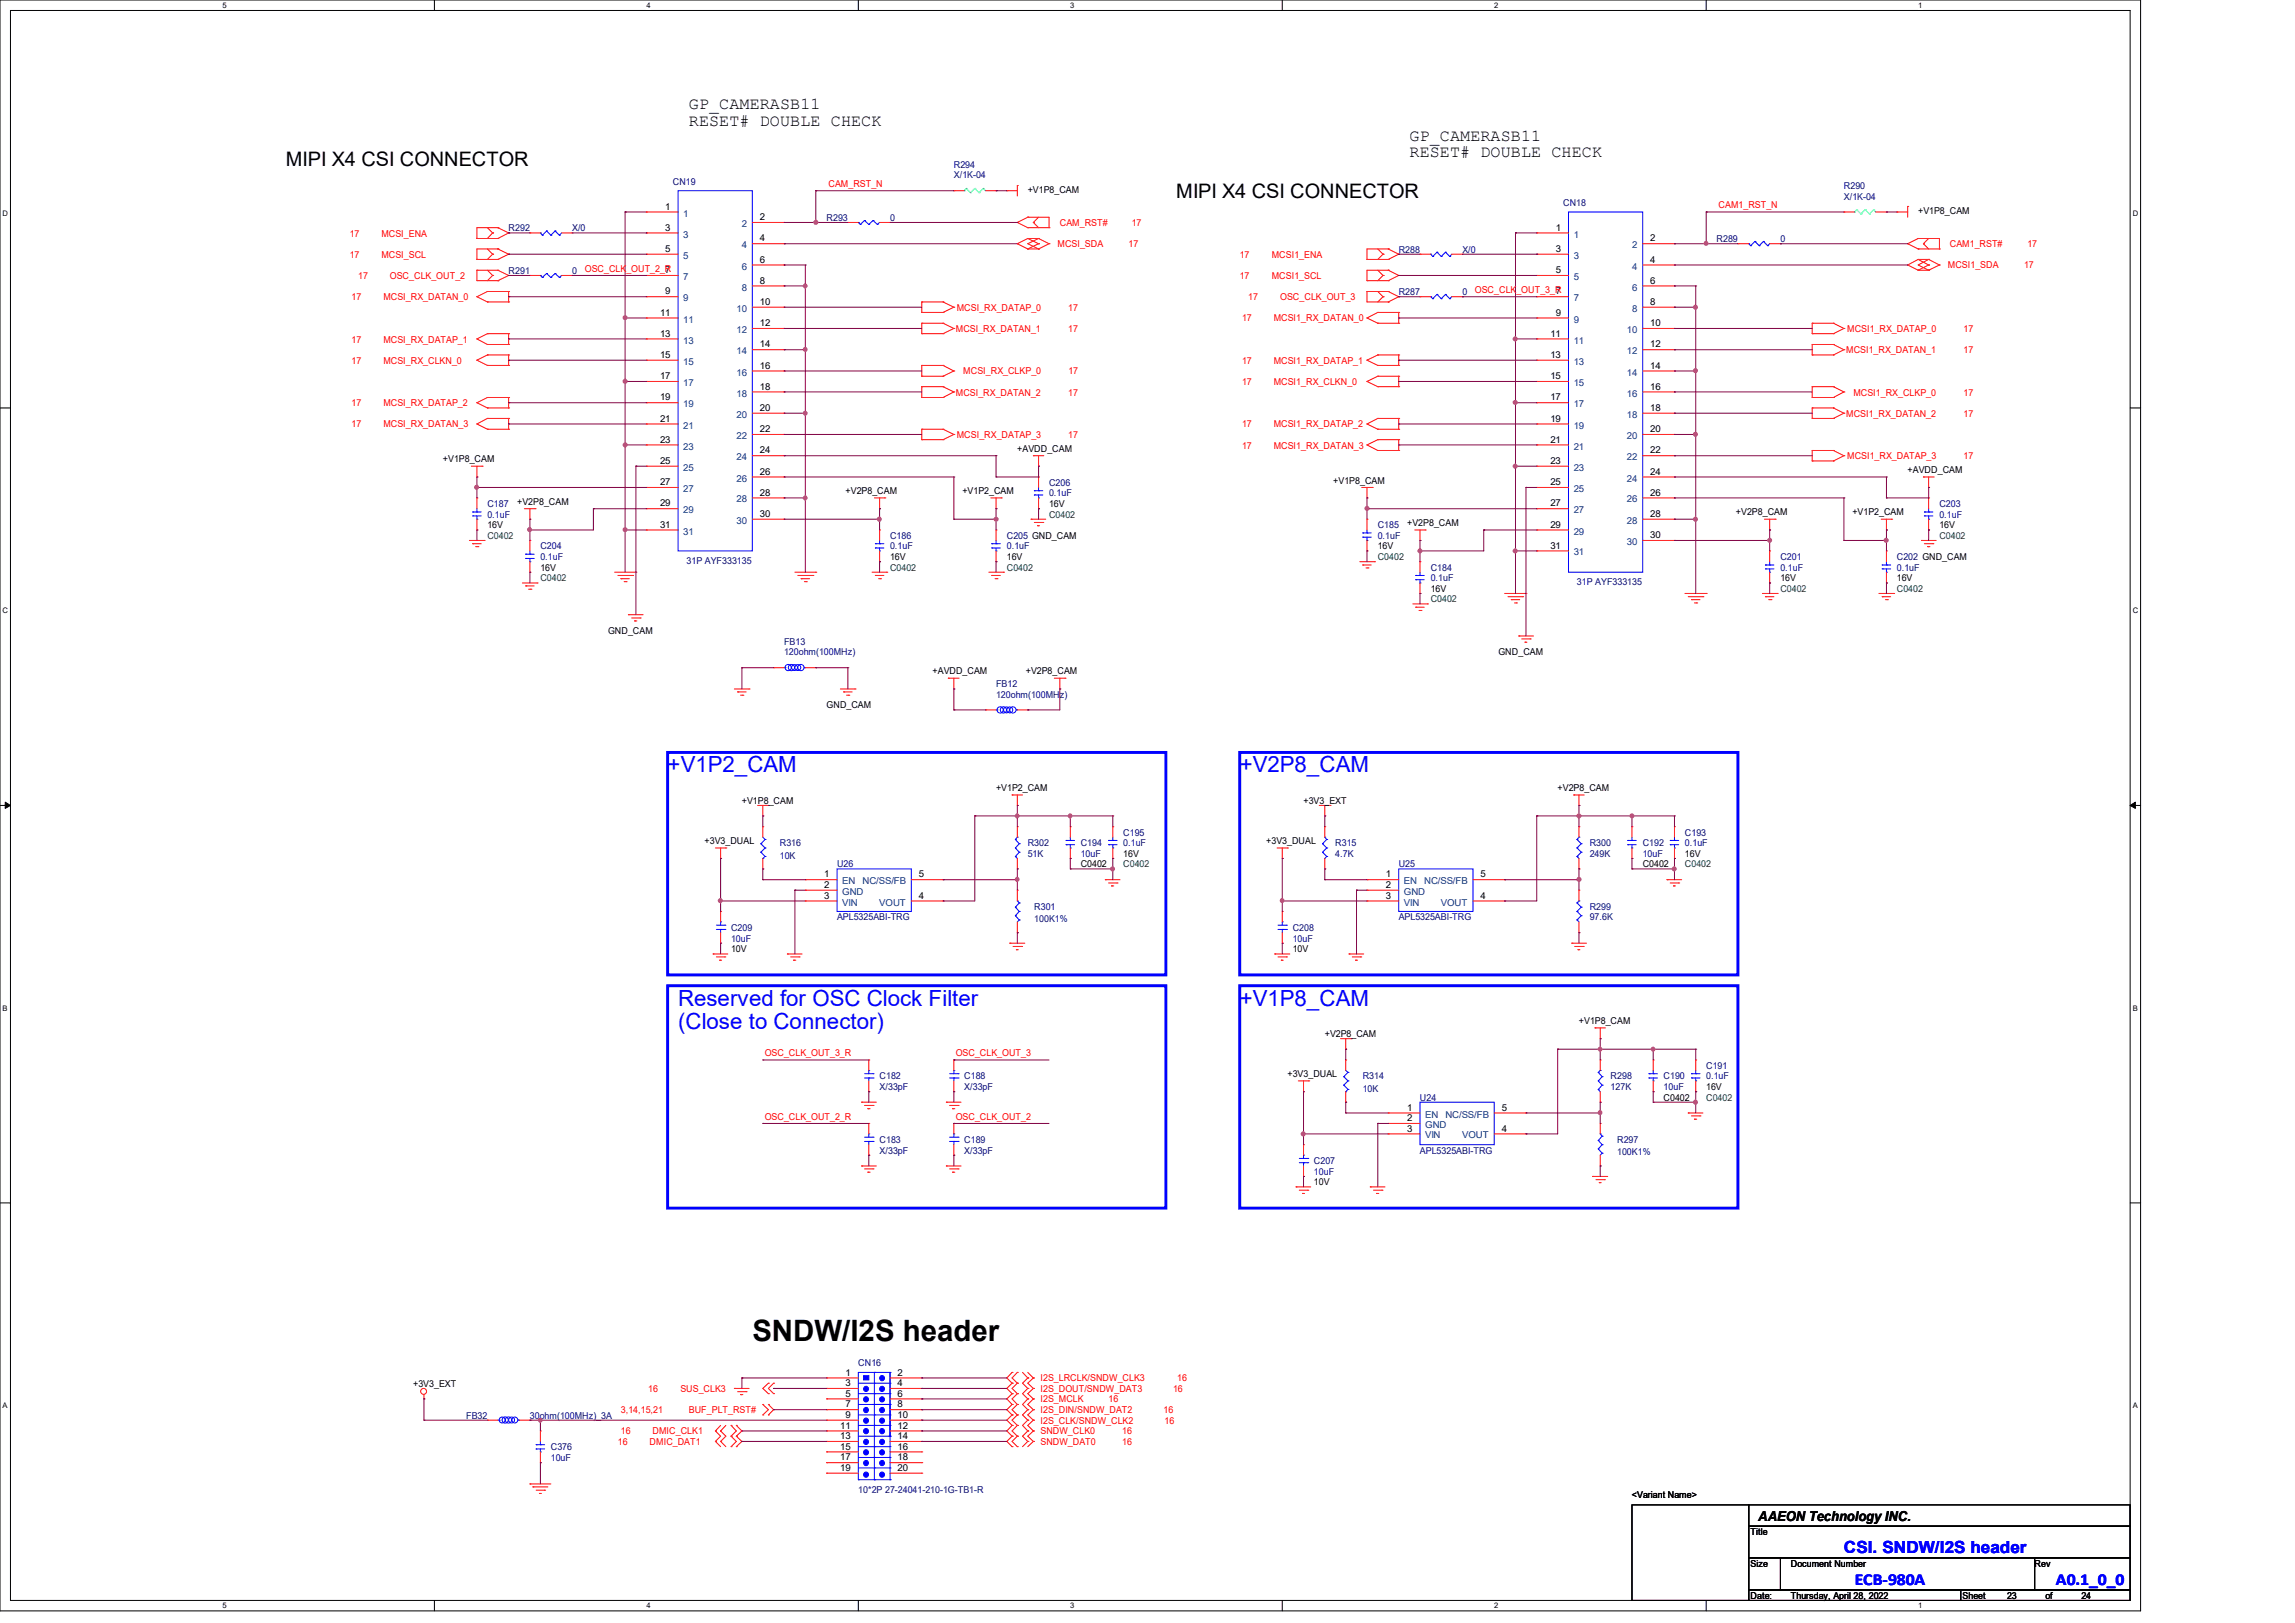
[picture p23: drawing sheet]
<svg xmlns="http://www.w3.org/2000/svg" width="297mm" height="210mm" viewBox="0 0 297 210" stroke-linecap="round" stroke-linejoin="round" font-family="sans-serif">
<defs><g id="words">
<text font-size="3.8" x="97.4" y="173.6">SNDW/I2S header</text>
<g font-size="2.9" fill="#00f">
<text x="86.4" y="99.9">+V1P2_CAM</text>
<text x="160.4" y="99.9">+V2P8_CAM</text>
<text x="87.8" y="130.1">Reserved for OSC Clock Filter</text>
<text x="160.4" y="130.1">+V1P8_CAM</text>
<text x="87.8" y="133.1">(Close to Connector)</text>
</g>
<g font-size="2.6">
<text x="37" y="21.5">MIPI X4 CSI CONNECTOR</text>
<text x="152.2" y="25.6">MIPI X4 CSI CONNECTOR</text>
</g>
<g font-size="2.2">
<text x="89.2" y="14.1">GP_CAMERASB11</text>
<text x="89.2" y="16.3">RESET# DOUBLE CHECK</text>
<text x="182.4" y="18.2">GP_CAMERASB11</text>
<text x="182.4" y="20.4">RESET# DOUBLE CHECK</text>
</g>
<g font-size="2.2" fill="#00f">
<text x="238.6" y="200.9">CSI. SNDW/I2S header</text>
<text x="240" y="205.1">ECB-980A</text>
<text x="266.1" y="205.1">A0.1_0_0</text>
</g>
<text font-size="1.8" x="227.5" y="196.8">AAEON Technology INC.</text>
<g font-size="1.2" fill="#000080">
<text x="87.1" y="23.9">CN19</text>
<text x="123.4" y="21.7">R294</text>
<text x="123.4" y="23.1">X/1K-04</text>
<text x="65.8" y="29.9">R292</text>
<text x="74" y="29.9">X/0</text>
<text x="107" y="28.6">R293</text>
<text x="115.2" y="28.6">0</text>
<text x="202.3" y="26.6">CN18</text>
<text x="238.6" y="24.4">R290</text>
<text x="238.6" y="25.8">X/1K-04</text>
<text x="65.8" y="35.4">R291</text>
<text x="74" y="35.4">0</text>
<text x="181" y="32.7">R288</text>
<text x="189.3" y="32.7">X/0</text>
<text x="222.2" y="31.3">R289</text>
<text x="230.4" y="31.3">0</text>
<text x="181" y="38.1">R287</text>
<text x="189.3" y="38.1">0</text>
<text x="63.1" y="65.6">C187</text>
<text x="135.8" y="62.9">C206</text>
<text x="135.8" y="64.2">0.1uF</text>
<text x="251" y="65.6">C203</text>
<text x="63.1" y="67">0.1uF</text>
<text x="69.9" y="71.1">C204</text>
<text x="115.2" y="69.7">C186</text>
<text x="115.2" y="71.1">0.1uF</text>
<text x="130.3" y="69.7">C205 GND_CAM</text>
<text x="130.3" y="71.1">0.1uF</text>
<text x="178.3" y="68.3">C185</text>
<text x="178.3" y="69.7">0.1uF</text>
<text x="251" y="67">0.1uF</text>
<text x="69.9" y="72.4">0.1uF</text>
<text x="88.9" y="73">31P AYF333135</text>
<text x="185.2" y="73.8">C184</text>
<text x="185.2" y="75.2">0.1uF</text>
<text x="204.1" y="75.7">31P AYF333135</text>
<text x="230.4" y="72.4">C201</text>
<text x="230.4" y="73.8">0.1uF</text>
<text x="245.5" y="72.4">C202 GND_CAM</text>
<text x="245.5" y="73.8">0.1uF</text>
<text x="101.5" y="83.4">FB13</text>
<text x="101.5" y="84.8">120ohm(100MHz)</text>
<text x="128.9" y="88.9">FB12</text>
<text x="128.9" y="90.3">120ohm(100MHz)</text>
<text x="100.9" y="109.5">R316</text>
<text x="100.9" y="111.1">10K</text>
<text x="108.3" y="112.2">U26</text>
<text x="133" y="109.5">R302</text>
<text x="133" y="110.9">51K</text>
<text x="139.9" y="109.5">C194</text>
<text x="139.9" y="110.9">10uF</text>
<text x="145.4" y="108.1">C195</text>
<text x="145.4" y="109.5">0.1uF</text>
<text x="172.8" y="109.5">R315</text>
<text x="172.8" y="110.9">4.7K</text>
<text x="181" y="112.2">U25</text>
<text x="205.7" y="109.5">R300</text>
<text x="205.7" y="110.9">249K</text>
<text x="212.6" y="109.5">C192</text>
<text x="212.6" y="110.9">10uF</text>
<text x="218.1" y="108.1">C193</text>
<text x="218.1" y="109.5">0.1uF</text>
<text x="108.3" y="119.1">APL5325ABI-TRG</text>
<text x="133.9" y="117.7">R301</text>
<text x="133.9" y="119.3">100K1%</text>
<text x="181" y="119.1">APL5325ABI-TRG</text>
<text x="205.7" y="117.7">R299</text>
<text x="205.7" y="119.1">97.6K</text>
<text x="94.6" y="120.4">C209</text>
<text x="94.6" y="121.8">10uF</text>
<text x="167.3" y="120.4">C208</text>
<text x="167.3" y="121.8">10uF</text>
<text x="113.8" y="139.7">C182</text>
<text x="113.8" y="141">X/33pF</text>
<text x="124.8" y="139.7">C188</text>
<text x="124.8" y="141">X/33pF</text>
<text x="176.4" y="139.7">R314</text>
<text x="176.4" y="141.3">10K</text>
<text x="183.8" y="142.4">U24</text>
<text x="208.4" y="139.7">R298</text>
<text x="208.4" y="141">127K</text>
<text x="215.3" y="139.7">C190</text>
<text x="215.3" y="141">10uF</text>
<text x="220.8" y="138.3">C191</text>
<text x="220.8" y="139.7">0.1uF</text>
<text x="113.8" y="147.9">C183</text>
<text x="113.8" y="149.3">X/33pF</text>
<text x="124.8" y="147.9">C189</text>
<text x="124.8" y="149.3">X/33pF</text>
<text x="183.8" y="149.3">APL5325ABI-TRG</text>
<text x="209.3" y="147.9">R297</text>
<text x="209.3" y="149.5">100K1%</text>
<text x="170" y="150.6">C207</text>
<text x="170" y="152">10uF</text>
<text x="111.1" y="176.7">CN16</text>
<text x="60.3" y="183.6">FB32</text>
<text x="68.6" y="183.6">30ohm(100MHz)_3A</text>
<text x="71.3" y="187.7">C376</text>
<text x="71.3" y="189">10uF</text>
<text x="111.1" y="193.2">10*2P 27-24041-210-1G-TB1-R</text>
</g>
<g font-size="1.2">
<text x="86.1" y="27.1">1</text>
<text x="86.1" y="29.8">3</text>
<text x="98.3" y="28.5">2</text>
<text x="133" y="25">+V1P8_CAM</text>
<text x="201.3" y="29.8">1</text>
<text x="248.2" y="27.7">+V1P8_CAM</text>
<text x="86.1" y="32.6">5</text>
<text x="86.1" y="35.3">7</text>
<text x="98.3" y="31.2">4</text>
<text x="98.3" y="34">6</text>
<text x="201.3" y="32.6">3</text>
<text x="201.3" y="35.3">5</text>
<text x="213.6" y="31.2">2</text>
<text x="213.6" y="34">4</text>
<text x="85.4" y="40.9">11</text>
<text x="86.1" y="38.1">9</text>
<text x="98.3" y="36.7">8</text>
<text x="98.3" y="39.5">10</text>
<text x="201.3" y="38.1">7</text>
<text x="201.3" y="40.9">9</text>
<text x="213.6" y="36.7">6</text>
<text x="213.6" y="39.5">8</text>
<text x="85.4" y="43.6">13</text>
<text x="85.4" y="46.3">15</text>
<text x="98.3" y="42.2">12</text>
<text x="98.3" y="45">14</text>
<text x="98.3" y="47.7">16</text>
<text x="200.7" y="43.6">11</text>
<text x="200.7" y="46.3">13</text>
<text x="213.6" y="42.2">10</text>
<text x="213.6" y="45">12</text>
<text x="213.6" y="47.7">14</text>
<text x="85.4" y="49.1">17</text>
<text x="85.4" y="51.8">19</text>
<text x="98.3" y="50.4">18</text>
<text x="98.3" y="53.2">20</text>
<text x="200.7" y="49.1">15</text>
<text x="200.7" y="51.8">17</text>
<text x="213.6" y="50.4">16</text>
<text x="213.6" y="53.2">18</text>
<text x="57.3" y="59.8">+V1P8_CAM</text>
<text x="85.4" y="54.6">21</text>
<text x="85.4" y="57.3">23</text>
<text x="98.3" y="55.9">22</text>
<text x="98.3" y="58.7">24</text>
<text x="131.7" y="58.5">+AVDD_CAM</text>
<text x="200.7" y="54.6">19</text>
<text x="200.7" y="57.3">21</text>
<text x="213.6" y="55.9">20</text>
<text x="213.6" y="58.7">22</text>
<text x="66.9" y="65.3">+V2P8_CAM</text>
<text x="85.4" y="60">25</text>
<text x="85.4" y="62.8">27</text>
<text x="85.4" y="65.5">29</text>
<text x="98.3" y="61.4">26</text>
<text x="98.3" y="64.1">28</text>
<text x="109.4" y="64">+V2P8_CAM</text>
<text x="124.5" y="64">+V1P2_CAM</text>
<text x="135.8" y="65.6">16V</text>
<text x="172.5" y="62.6">+V1P8_CAM</text>
<text x="200.7" y="60">23</text>
<text x="200.7" y="62.8">25</text>
<text x="200.7" y="65.5">27</text>
<text x="213.6" y="61.4">24</text>
<text x="213.6" y="64.1">26</text>
<text x="246.9" y="61.2">+AVDD_CAM</text>
<text x="63.1" y="68.3">16V</text>
<text x="85.4" y="68.3">31</text>
<text x="98.3" y="66.9">30</text>
<text x="178.3" y="71.1">16V</text>
<text x="182.1" y="68.1">+V2P8_CAM</text>
<text x="200.7" y="68.3">29</text>
<text x="200.7" y="71">31</text>
<text x="213.6" y="66.9">28</text>
<text x="213.6" y="69.6">30</text>
<text x="224.7" y="66.7">+V2P8_CAM</text>
<text x="239.7" y="66.7">+V1P2_CAM</text>
<text x="251" y="68.3">16V</text>
<text x="69.9" y="73.8">16V</text>
<text x="115.2" y="72.4">16V</text>
<text x="130.3" y="72.4">16V</text>
<text x="185.2" y="76.6">16V</text>
<text x="230.4" y="75.2">16V</text>
<text x="245.5" y="75.2">16V</text>
<text x="78.7" y="82">GND_CAM</text>
<text x="120.7" y="87.2">+AVDD_CAM</text>
<text x="132.8" y="87.2">+V2P8_CAM</text>
<text x="193.9" y="84.8">GND_CAM</text>
<text x="107" y="91.7">GND_CAM</text>
<text x="96" y="104">+V1P8_CAM</text>
<text x="128.9" y="102.4">+V1P2_CAM</text>
<text x="168.7" y="104">+3V3_EXT</text>
<text x="201.6" y="102.4">+V2P8_CAM</text>
<text x="91.2" y="109.2">+3V3_DUAL</text>
<text x="106.7" y="113.5">1</text>
<text x="118.9" y="113.5">5</text>
<text x="139.9" y="112.2">C0402</text>
<text x="145.4" y="110.9">16V</text>
<text x="163.9" y="109.2">+3V3_DUAL</text>
<text x="179.4" y="113.5">1</text>
<text x="191.6" y="113.5">5</text>
<text x="212.6" y="112.2">C0402</text>
<text x="218.1" y="110.9">16V</text>
<text x="106.7" y="114.9">2</text>
<text x="106.7" y="116.3">3</text>
<text x="118.9" y="116.3">4</text>
<text x="179.4" y="114.9">2</text>
<text x="179.4" y="116.3">3</text>
<text x="191.6" y="116.3">4</text>
<text x="94.6" y="123.2">10V</text>
<text x="167.3" y="123.2">10V</text>
<text x="171.4" y="134.2">+V2P8_CAM</text>
<text x="204.3" y="132.5">+V1P8_CAM</text>
<text x="166.6" y="139.4">+3V3_DUAL</text>
<text x="182.1" y="143.7">1</text>
<text x="194.3" y="143.7">5</text>
<text x="215.3" y="142.4">C0402</text>
<text x="220.8" y="141">16V</text>
<text x="182.1" y="145.1">2</text>
<text x="182.1" y="146.4">3</text>
<text x="194.3" y="146.4">4</text>
<text x="170" y="153.4">10V</text>
<text x="53.5" y="179.4">+3V3_EXT</text>
<text x="109.4" y="178">1</text>
<text x="109.4" y="179.4">3</text>
<text x="116.2" y="178">2</text>
<text x="116.2" y="179.4">4</text>
<text x="108.7" y="184.9">11</text>
<text x="109.4" y="180.7">5</text>
<text x="109.4" y="182.1">7</text>
<text x="109.4" y="183.5">9</text>
<text x="116.2" y="180.7">6</text>
<text x="116.2" y="182.1">8</text>
<text x="116.2" y="183.5">10</text>
<text x="116.2" y="184.9">12</text>
<text x="108.7" y="186.2">13</text>
<text x="108.7" y="187.6">15</text>
<text x="108.7" y="189">17</text>
<text x="108.7" y="190.3">19</text>
<text x="116.2" y="186.2">14</text>
<text x="116.2" y="187.6">16</text>
<text x="116.2" y="189">18</text>
<text x="116.2" y="190.3">20</text>
<text x="211.2" y="193.8">&lt;Variant Name&gt;</text>
<text x="226.6" y="198.6">Title</text>
<text x="226.6" y="202.7">Size</text>
<text x="231.8" y="202.7">Document Number</text>
<text x="263.3" y="202.7">Rev</text>
<text x="226.6" y="206.9">Date:</text>
<text x="231.8" y="206.9">Thursday, April 28, 2022</text>
<text x="254" y="206.9">Sheet</text>
<text x="259.8" y="206.9">23</text>
<text x="264.7" y="206.9">of</text>
<text x="269.4" y="206.9">24</text>
</g>
<g font-size="1.2" fill="#004080">
<text x="88.4" y="28">1</text>
<text x="96" y="29.4">2</text>
<text x="88.4" y="30.7">3</text>
<text x="88.4" y="33.5">5</text>
<text x="96" y="32.1">4</text>
<text x="96" y="34.9">6</text>
<text x="203.7" y="30.7">1</text>
<text x="203.7" y="33.5">3</text>
<text x="211.2" y="32.1">2</text>
<text x="211.2" y="34.9">4</text>
<text x="88.4" y="36.2">7</text>
<text x="88.4" y="39">9</text>
<text x="88.4" y="41.7">11</text>
<text x="95.3" y="40.3">10</text>
<text x="96" y="37.6">8</text>
<text x="203.7" y="36.2">5</text>
<text x="203.7" y="39">7</text>
<text x="203.7" y="41.7">9</text>
<text x="211.2" y="37.6">6</text>
<text x="211.2" y="40.3">8</text>
<text x="88.4" y="44.4">13</text>
<text x="88.4" y="47.2">15</text>
<text x="95.3" y="43.1">12</text>
<text x="95.3" y="45.8">14</text>
<text x="203.7" y="44.4">11</text>
<text x="203.7" y="47.2">13</text>
<text x="210.6" y="43.1">10</text>
<text x="210.6" y="45.8">12</text>
<text x="88.4" y="50">17</text>
<text x="88.4" y="52.7">19</text>
<text x="95.3" y="48.6">16</text>
<text x="95.3" y="51.3">18</text>
<text x="203.7" y="50">15</text>
<text x="203.7" y="52.7">17</text>
<text x="210.6" y="48.6">14</text>
<text x="210.6" y="51.3">16</text>
<text x="88.4" y="55.5">21</text>
<text x="88.4" y="58.2">23</text>
<text x="95.3" y="54.1">20</text>
<text x="95.3" y="56.8">22</text>
<text x="95.3" y="59.6">24</text>
<text x="203.7" y="55.5">19</text>
<text x="203.7" y="58.2">21</text>
<text x="210.6" y="54.1">18</text>
<text x="210.6" y="56.8">20</text>
<text x="210.6" y="59.6">22</text>
<text x="88.4" y="60.9">25</text>
<text x="88.4" y="63.7">27</text>
<text x="95.3" y="62.3">26</text>
<text x="95.3" y="65">28</text>
<text x="203.7" y="60.9">23</text>
<text x="203.7" y="63.7">25</text>
<text x="210.6" y="62.3">24</text>
<text x="210.6" y="65">26</text>
<text x="88.4" y="66.4">29</text>
<text x="88.4" y="69.2">31</text>
<text x="95.3" y="67.8">30</text>
<text x="203.7" y="66.4">27</text>
<text x="203.7" y="69.2">29</text>
<text x="203.7" y="71.9">31</text>
<text x="210.6" y="67.8">28</text>
<text x="210.6" y="70.5">30</text>
<text x="109" y="114.4">EN</text>
<text x="109" y="115.8">GND</text>
<text x="109" y="117.2">VIN</text>
<text x="111.6" y="114.4">NC/SS/FB</text>
<text x="113.8" y="117.2">VOUT</text>
<text x="181.7" y="114.4">EN</text>
<text x="181.7" y="115.8">GND</text>
<text x="181.7" y="117.2">VIN</text>
<text x="184.3" y="114.4">NC/SS/FB</text>
<text x="186.5" y="117.2">VOUT</text>
<text x="184.4" y="144.6">EN</text>
<text x="184.4" y="146">GND</text>
<text x="184.4" y="147.3">VIN</text>
<text x="187.1" y="144.6">NC/SS/FB</text>
<text x="189.2" y="147.3">VOUT</text>
</g>
<g font-size="1.2" fill="#f00">
<text x="107.2" y="24.2">CAM_RST_N</text>
<text x="137.2" y="29.3">CAM_RST#</text>
<text x="146.5" y="29.3">17</text>
<text x="222.4" y="27">CAM1_RST_N</text>
<text x="45.3" y="33.4">17</text>
<text x="45.3" y="30.6">17</text>
<text x="49.4" y="33.4">MCSI_SCL</text>
<text x="49.4" y="30.6">MCSI_ENA</text>
<text x="75.7" y="35.2">OSC_CLK_OUT_2_R</text>
<text x="136.9" y="32">MCSI_SDA</text>
<text x="146" y="32">17</text>
<text x="160.4" y="33.4">17</text>
<text x="164.6" y="33.4">MCSI1_ENA</text>
<text x="252.1" y="34.7">MCSI1_SDA</text>
<text x="252.3" y="32">CAM1_RST#</text>
<text x="262" y="34.7">17</text>
<text x="262.4" y="32">17</text>
<text x="45.5" y="38.9">17</text>
<text x="46.4" y="36.1">17</text>
<text x="49.6" y="38.9">MCSI_RX_DATAN_0</text>
<text x="50.5" y="36.1">OSC_CLK_OUT_2</text>
<text x="123.8" y="40.2">MCSI_RX_DATAP_0</text>
<text x="138.3" y="40.2">17</text>
<text x="160.4" y="36.1">17</text>
<text x="160.7" y="41.6">17</text>
<text x="161.5" y="38.9">17</text>
<text x="164.6" y="36.1">MCSI1_SCL</text>
<text x="164.8" y="41.6">MCSI1_RX_DATAN_0</text>
<text x="165.7" y="38.9">OSC_CLK_OUT_3</text>
<text x="190.9" y="37.9">OSC_CLK_OUT_3_R</text>
<text x="45.5" y="47.1">17</text>
<text x="45.5" y="44.3">17</text>
<text x="49.6" y="47.1">MCSI_RX_CLKN_0</text>
<text x="49.6" y="44.3">MCSI_RX_DATAP_1</text>
<text x="123.7" y="43">MCSI_RX_DATAN_1</text>
<text x="138.3" y="43">17</text>
<text x="160.7" y="47.1">17</text>
<text x="164.8" y="47.1">MCSI1_RX_DATAP_1</text>
<text x="238.9" y="45.7">MCSI1_RX_DATAN_1</text>
<text x="239.1" y="43">MCSI1_RX_DATAP_0</text>
<text x="254.1" y="45.7">17</text>
<text x="254.1" y="43">17</text>
<text x="45.5" y="52.6">17</text>
<text x="49.6" y="52.6">MCSI_RX_DATAP_2</text>
<text x="123.7" y="51.2">MCSI_RX_DATAN_2</text>
<text x="124.7" y="48.4">MCSI_RX_CLKP_0</text>
<text x="138.3" y="51.2">17</text>
<text x="138.3" y="48.4">17</text>
<text x="160.7" y="49.8">17</text>
<text x="164.8" y="49.8">MCSI1_RX_CLKN_0</text>
<text x="238.9" y="53.9">MCSI1_RX_DATAN_2</text>
<text x="239.9" y="51.2">MCSI1_RX_CLKP_0</text>
<text x="254.1" y="51.2">17</text>
<text x="254.1" y="53.9">17</text>
<text x="45.5" y="55.3">17</text>
<text x="49.6" y="55.3">MCSI_RX_DATAN_3</text>
<text x="123.8" y="56.7">MCSI_RX_DATAP_3</text>
<text x="138.3" y="56.7">17</text>
<text x="160.7" y="58">17</text>
<text x="160.7" y="55.3">17</text>
<text x="164.8" y="58">MCSI1_RX_DATAN_3</text>
<text x="164.8" y="55.3">MCSI1_RX_DATAP_2</text>
<text x="239.1" y="59.4">MCSI1_RX_DATAP_3</text>
<text x="254.1" y="59.4">17</text>
<text x="99" y="136.7">OSC_CLK_OUT_3_R</text>
<text x="123.7" y="136.7">OSC_CLK_OUT_3</text>
<text x="99" y="144.9">OSC_CLK_OUT_2_R</text>
<text x="123.7" y="144.9">OSC_CLK_OUT_2</text>
<text x="134.7" y="178.7">I2S_LRCLK/SNDW_CLK3</text>
<text x="152.4" y="178.7">16</text>
<text x="80.3" y="182.9">3,14,15,21</text>
<text x="80.3" y="185.6">16</text>
<text x="83.9" y="180.1">16</text>
<text x="84.5" y="185.6">DMIC_CLK1</text>
<text x="88.1" y="180.1">SUS_CLK3</text>
<text x="89.2" y="182.9">BUF_PLT_RST#</text>
<text x="134.7" y="180.1">I2S_DOUT/SNDW_DAT3</text>
<text x="134.7" y="182.9">I2S_DIN/SNDW_DAT2</text>
<text x="134.7" y="184.2">I2S_CLK/SNDW_CLK2</text>
<text x="134.7" y="181.5">I2S_MCLK</text>
<text x="134.7" y="185.6">SNDW_CLK0</text>
<text x="143.5" y="181.5">16</text>
<text x="145.2" y="185.6">16</text>
<text x="150.6" y="182.9">16</text>
<text x="150.7" y="184.2">16</text>
<text x="151.8" y="180.1">16</text>
<text x="80" y="187">16</text>
<text x="84.1" y="187">DMIC_DAT1</text>
<text x="134.7" y="187">SNDW_DAT0</text>
<text x="145.2" y="187">16</text>
</g>
<g font-size="1.2" fill="#008000">
<text x="63.1" y="69.7">C0402</text>
<text x="135.8" y="67">C0402</text>
<text x="251" y="69.7">C0402</text>
<text x="69.9" y="75.2">C0402</text>
<text x="115.2" y="73.8">C0402</text>
<text x="130.3" y="73.8">C0402</text>
<text x="178.3" y="72.4">C0402</text>
<text x="185.2" y="77.9">C0402</text>
<text x="230.4" y="76.6">C0402</text>
<text x="245.5" y="76.6">C0402</text>
<text x="145.4" y="112.2">C0402</text>
<text x="218.1" y="112.2">C0402</text>
<text x="220.8" y="142.4">C0402</text>
</g>
<g font-size="1">
<text x="28.8" y="1">5</text>
<text x="83.7" y="1">4</text>
<text x="138.5" y="1">3</text>
<text x="193.4" y="1">2</text>
<text x="248.2" y="1">1</text>
<text x=".3" y="27.9">D</text>
<text x="276" y="27.9">D</text>
<text x=".3" y="79.4">C</text>
<text x="276" y="79.4">C</text>
<text x=".3" y="130.8">B</text>
<text x="276" y="130.8">B</text>
<text x=".3" y="182.2">A</text>
<text x="276" y="182.2">A</text>
<text x="28.8" y="208.1">5</text>
<text x="83.7" y="208.1">4</text>
<text x="138.5" y="208.1">3</text>
<text x="193.4" y="208.1">2</text>
<text x="248.2" y="208.1">1</text>
</g>
</g></defs>
<path d="M0 0h277v208.4h-277zM1.4 1.4h274.3v205.7h-274.3z" fill="none" stroke="#000" stroke-width=".13"/>
<g fill="#fff">
<path d="M28.8 .1h.5v1.1h-.5z"/>
<path d="M28.8 207.2h.5v1.1h-.5z"/>
</g>
<path d="M56.2 0v1.4M56.2 207.1v1.3" fill="none" stroke="#000" stroke-width=".13"/>
<g fill="#fff">
<path d="M83.7 .1h.5v1.1h-.5z"/>
<path d="M83.7 207.2h.5v1.1h-.5z"/>
</g>
<path d="M111.1 0v1.4M111.1 207.1v1.3" fill="none" stroke="#000" stroke-width=".13"/>
<g fill="#fff">
<path d="M138.5 .1h.6v1.1h-.6z"/>
<path d="M138.5 207.2h.6v1.1h-.6z"/>
</g>
<path d="M165.9 0v1.4M165.9 207.1v1.3" fill="none" stroke="#000" stroke-width=".13"/>
<g fill="#fff">
<path d="M193.4 .1h.5v1.1h-.5z"/>
<path d="M193.4 207.2h.5v1.1h-.5z"/>
</g>
<path d="M220.8 0v1.4M220.8 207.1v1.3" fill="none" stroke="#000" stroke-width=".13"/>
<g fill="#fff">
<path d="M248.2 .1h.6v1.1h-.6z"/>
<path d="M248.2 207.2h.6v1.1h-.6z"/>
<path d="M.3 27.1h.8v1.1h-.8z"/>
<path d="M276 27.1h.7v1.1h-.7z"/>
<path d="M.3 78.5h.8v1.1h-.8z"/>
<path d="M276 78.5h.7v1.1h-.7z"/>
</g>
<path d="M0 52.8h1.4M275.7 52.8h1.3" fill="none" stroke="#000" stroke-width=".13"/>
<g fill="#fff">
<path d="M.3 129.9h.7v1.1h-.7z"/>
<path d="M276 129.9h.6v1.1h-.6z"/>
</g>
<path d="M0 104.2h1.4M275.7 104.2h1.3" fill="none" stroke="#000" stroke-width=".13"/>
<path d="M.7 103.8l.7 .4-.7 .4zM275.7 104.2l.7-.4v.8z" fill="#000" stroke="#000" stroke-width=".13"/>
<g fill="#fff">
<path d="M.3 181.4h.7v1.1h-.7z"/>
<path d="M276 181.4h.6v1.1h-.6z"/>
</g>
<path d="M0 155.7h1.4M275.7 155.7h1.3M211.2 194.7h15.1v12.4h-15.1zM226.3 194.7h49.4v2.8h-49.4zM226.3 197.5h49.4v4.1h-49.4zM226.3 201.6h4.1v4.1h-4.1zM226.3 205.7h27.4v1.4h-27.4zM230.4 201.6h32.9v4.1h-32.9zM253.7 205.7h22v1.4h-22zM263.3 201.6h12.4v4.1h-12.4z" fill="none" stroke="#000" stroke-width=".13"/>
<path d="M86.4 97.4h64.5v28.8h-64.5zM160.4 97.4h64.5v28.8h-64.5zM86.4 127.6h64.5v28.7h-64.5zM160.4 127.6h64.5v28.7h-64.5z" fill="none" stroke="#00f" stroke-width=".38"/>
<g fill="none" stroke="#f00" stroke-width=".13">
<path d="M61.7 38.4h.1M61.7 35h.1M61.7 33.6h.1M61.7 30.9h.1M61.7 38.4l1.4 .7M61.7 35v1.3h2.7M61.7 35h2.7M61.7 30.9h2.7M61.7 33.6h2.7M63.1 37.7h.1M63.1 39.1h.1M63.1 37.7l-1.4 .7"/>
<path d="M63.1 37.7h2.7M63.1 39.1h2.7M63.1 35l.7 .6M63.1 32.2l.7 .7M63.1 29.5l.7 .6M63.8 35.6h.1M63.8 32.9h.1M63.8 30.1h.1M63.8 35.6l-.7 .7M63.8 32.9l-.7 .7M63.8 30.1l-.7 .8M64.4 36.3h.1"/>
<path d="M64.4 35h.1M64.4 32.2h.1M64.4 33.6h.1M64.4 29.5h.1M64.4 30.9h.1M64.4 29.5h-2.7v1.4M64.4 32.2h-2.7v1.4M64.4 35l1.4 .6M64.4 32.2l1.4 .7M64.4 29.5l1.4 .6M65.8 37.7h.1M65.8 39.1h.1"/>
<path d="M65.8 35.6h.1M65.8 32.9h.1M65.8 30.1h.1M65.8 37.7v1.4M65.8 35.6l-1.4 .7M65.8 32.9l-1.4 .7M65.8 30.1l-1.4 .8M68.6 30.1h.1M68.6 35.6h.1M68.6 30.1h1.3M68.6 35.6h1.3M72.7 30.1h1.3"/>
<path d="M72.7 35.6h1.3M74 30.1h.1M74 35.6h.1M83.7 27.4h.1M83.7 30.1h.1M83.7 32.9h.1M83.7 35.6h.1M83.7 38.4h.1M83.7 27.4h4.1M83.7 30.1h4.1M83.7 32.9h4.1M83.7 35.6h4.1"/>
<path d="M83.7 38.4h4.1M97.4 28.8h4.1M97.4 31.5h4.1M97.4 34.3h4.1M97.4 37h4.1M97.4 39.8h4.1M101.5 28.8h.1M101.5 31.5h.1M101.5 34.3h.1M101.5 37h.1M101.5 39.8h.1M109.7 28.8h.1"/>
<path d="M109.7 28.8h1.4M113.8 28.8h1.4M115.2 28.8h.1M119.3 39.1h.1M119.3 39.1v1.3M119.3 39.1h2.7M122 39.1h.1M122 39.1l1.4 .7M123.4 39.8h.1M123.4 24.7h.1M123.4 39.8l-1.4 .6M123.4 24.7h1.4"/>
<path d="M127.6 24.7h1.3M128.9 24.7h.1M130.3 24.7h.1M130.3 24.7h1.4M131.7 24h.1M131.7 28.8h.1M131.7 31.5h.1M131.7 24v1.4M131.7 28.8l1.3 .7M131.7 31.5l1.3 .7M133 28.1h.1M133 29.5h.1"/>
<path d="M133 32.2h.1M133 30.9h.1M133 28.1h2.8v1.4M133 29.5h2.8M133 28.1l-1.3 .7M133 32.2h1.4M133 30.9h1.4M133 30.9l-1.3 .6M133 30.9l1.4 .6M133.7 28.8h.1M133.7 28.8l.7 .7M134.4 30.9h.1"/>
<path d="M134.4 32.2h.1M134.4 31.5h.1M134.4 28.1l-.7 .7M134.4 30.9l1.4 .6M134.4 30.9l-1.4 .6 1.4 .7M134.4 31.5l-1.4 .7M135.8 29.5h.1M135.8 31.5h.1M135.8 31.5l-1.4 .7M176.9 37.7h.1M176.9 36.3h.1M176.9 33.6h.1"/>
<path d="M176.9 37.7h2.8M176.9 37.7v1.4h2.8M176.9 36.3h2.8M176.9 33.6h2.8M178.3 37.7l.7 .7M178.3 35l.7 .6M178.3 32.2l.7 .7M179 38.4h.1M179 35.6h.1M179 32.9h.1M179 38.4l-.7 .7M179 35.6l-.7 .7"/>
<path d="M179 32.9l-.7 .7M179.7 39.1h.1M179.7 37.7h.1M179.7 35h.1M179.7 36.3h.1M179.7 32.2h.1M179.7 33.6h.1M179.7 32.2h-2.8v1.4M179.7 35h-2.8v1.3M179.7 37.7l1.3 .7M179.7 35l1.3 .6M179.7 32.2l1.3 .7"/>
<path d="M181 38.4h.1M181 35.6h.1M181 32.9h.1M181 38.4l-1.3 .7M181 35.6l-1.3 .7M181 32.9l-1.3 .7M183.8 32.9h.1M183.8 38.4h.1M183.8 32.9h1.4M183.8 38.4h1.4M187.9 32.9h1.4M187.9 38.4h1.4"/>
<path d="M189.3 32.9h.1M189.3 38.4h.1M198.9 30.1h.1M198.9 32.9h.1M198.9 35.6h.1M198.9 38.4h.1M198.9 30.1h4.1M198.9 32.9h4.1M198.9 35.6h4.1M198.9 38.4h4.1M212.6 31.5h4.1M212.6 34.3h4.1"/>
<path d="M212.6 37h4.1M212.6 39.8h4.1M216.7 31.5h.1M216.7 34.3h.1M216.7 37h.1M216.7 39.8h.1M224.9 31.5h.1M224.9 31.5h1.4M229 31.5h1.4M230.4 31.5h.1M238.6 27.4h.1M238.6 27.4h1.4"/>
<path d="M242.7 27.4h1.4M244.1 27.4h.1M245.5 27.4h.1M245.5 27.4h1.4M246.9 26.7h.1M246.9 31.5h.1M246.9 34.3h.1M246.9 26.7v1.4M246.9 31.5l1.3 .7M246.9 34.3l1.3 .7M248.2 30.9h.1M248.2 32.2h.1"/>
<path d="M248.2 35h.1M248.2 33.6h.1M248.2 35h1.4M248.2 32.2h2.8M248.2 30.9h2.8v1.3M248.2 33.6h1.4M248.2 30.9l-1.3 .6M248.2 33.6l-1.3 .7M248.2 33.6l1.4 .7M248.9 31.5h.1M248.9 31.5l.7 .7M249.6 33.6h.1"/>
<path d="M249.6 35h.1M249.6 34.3h.1M249.6 30.9l-.7 .6M249.6 33.6l1.4 .7M249.6 33.6l-1.4 .7 1.4 .7M249.6 34.3l-1.4 .7M251 32.2h.1M251 34.3h.1M251 34.3l-1.4 .7M61.7 46.6h.1M61.7 54.9h.1M61.7 43.9h.1"/>
<path d="M61.7 52.1h.1M61.7 46.6l1.4 .7M61.7 54.9l1.4 .6M61.7 43.9l1.4 .7M61.7 52.1l1.4 .7M63.1 45.9h.1M63.1 47.3h.1M63.1 54.1h.1M63.1 55.5h.1M63.1 43.2h.1M63.1 44.6h.1M63.1 51.4h.1"/>
<path d="M63.1 52.8h.1M63.1 51.4h2.7M63.1 47.3h2.7M63.1 45.9l-1.4 .7M63.1 45.9h2.7M63.1 43.2h2.7M63.1 55.5h2.7M63.1 54.1l-1.4 .8M63.1 54.1h2.7M63.1 43.2l-1.4 .7M63.1 44.6h2.7M63.1 51.4l-1.4 .7"/>
<path d="M63.1 52.8h2.7M65.8 45.9h.1M65.8 47.3h.1M65.8 54.1h.1M65.8 55.5h.1M65.8 43.2h.1M65.8 44.6h.1M65.8 51.4h.1M65.8 52.8h.1M65.8 43.2v1.4M65.8 45.9v1.4M65.8 51.4v1.4"/>
<path d="M65.8 54.1v1.4M83.7 41.1h.1M83.7 43.9h.1M83.7 46.6h.1M83.7 49.4h.1M83.7 52.1h.1M83.7 54.9h.1M83.7 57.6h.1M83.7 41.1h4.1M83.7 43.9h4.1M83.7 46.6h4.1M83.7 49.4h4.1"/>
<path d="M83.7 52.1h4.1M83.7 54.9h4.1M83.7 57.6h4.1M97.4 59h4.1M97.4 42.5h4.1M97.4 45.3h4.1M97.4 48h4.1M97.4 50.7h4.1M97.4 53.5h4.1M97.4 56.2h4.1M101.5 42.5h.1M101.5 45.3h.1"/>
<path d="M101.5 48h.1M101.5 50.7h.1M101.5 53.5h.1M101.5 56.2h.1M101.5 59h.1M119.3 50h.1M119.3 51.4h.1M119.3 47.3h.1M119.3 48.7h.1M119.3 41.8h.1M119.3 43.2h.1M119.3 55.5h.1"/>
<path d="M119.3 56.9h.1M119.3 40.4h.1M119.3 50h2.7M119.3 41.8v1.4M119.3 47.3v1.4M119.3 50v1.4M119.3 55.5v1.4M119.3 51.4h2.7M119.3 47.3h2.7M119.3 48.7h2.7M119.3 41.8h2.7M119.3 43.2h2.7"/>
<path d="M119.3 55.5h2.7M119.3 56.9h2.7M119.3 40.4h2.7M122 50h.1M122 51.4h.1M122 47.3h.1M122 48.7h.1M122 41.8h.1M122 43.2h.1M122 55.5h.1M122 56.9h.1M122 40.4h.1"/>
<path d="M122 50l1.4 .7M122 47.3l1.4 .7M122 41.8l1.4 .7M122 55.5l1.4 .7M123.4 50.7h.1M123.4 48h.1M123.4 42.5h.1M123.4 56.2h.1M123.4 50.7l-1.4 .7M123.4 48l-1.4 .7M123.4 42.5l-1.4 .7M123.4 56.2l-1.4 .7"/>
<path d="M133.7 59h.1M133.7 59h1.4M134.4 59v1.3M176.9 41.1h.1M176.9 49.4h.1M176.9 57.6h.1M176.9 46.6h.1M176.9 54.9h.1M176.9 41.1l1.4 .7M176.9 49.4l1.4 .6M176.9 57.6l1.4 .7M176.9 46.6l1.4 .7"/>
<path d="M176.9 54.9l1.4 .6M178.3 40.4h.1M178.3 41.8h.1M178.3 48.7h.1M178.3 50h.1M178.3 56.9h.1M178.3 58.3h.1M178.3 45.9h.1M178.3 47.3h.1M178.3 54.1h.1M178.3 55.5h.1M178.3 50h2.7"/>
<path d="M178.3 47.3h2.7M178.3 48.7h2.7M178.3 45.9h2.7M178.3 41.8h2.7M178.3 55.5h2.7M178.3 56.9h2.7M178.3 54.1h2.7M178.3 40.4l-1.4 .7M178.3 40.4h2.7M178.3 48.7l-1.4 .7M178.3 58.3h2.7M178.3 56.9l-1.4 .7"/>
<path d="M178.3 45.9l-1.4 .7M178.3 54.1l-1.4 .8M181 40.4h.1M181 41.8h.1M181 48.7h.1M181 50h.1M181 56.9h.1M181 58.3h.1M181 45.9h.1M181 47.3h.1M181 54.1h.1M181 55.5h.1"/>
<path d="M181 40.4v1.4M181 45.9v1.4M181 48.7v1.3M181 54.1v1.4M181 56.9v1.4M198.9 41.1h.1M198.9 43.9h.1M198.9 46.6h.1M198.9 49.4h.1M198.9 52.1h.1M198.9 54.9h.1M198.9 57.6h.1"/>
<path d="M198.9 41.1h4.1M198.9 43.9h4.1M198.9 46.6h4.1M198.9 49.4h4.1M198.9 52.1h4.1M198.9 54.9h4.1M198.9 57.6h4.1M212.6 59h4.1M212.6 42.5h4.1M212.6 45.3h4.1M212.6 48h4.1M212.6 50.7h4.1"/>
<path d="M212.6 53.5h4.1M212.6 56.2h4.1M216.7 42.5h.1M216.7 45.3h.1M216.7 48h.1M216.7 50.7h.1M216.7 53.5h.1M216.7 56.2h.1M216.7 59h.1M234.5 41.8h.1M234.5 43.2h.1M234.5 52.8h.1"/>
<path d="M234.5 54.1h.1M234.5 50h.1M234.5 51.4h.1M234.5 44.6h.1M234.5 45.9h.1M234.5 58.3h.1M234.5 59.6h.1M234.5 50h2.8M234.5 51.4h2.8M234.5 45.9h2.8M234.5 41.8h2.8M234.5 43.2h2.8"/>
<path d="M234.5 54.1h2.8M234.5 44.6h2.8M234.5 52.8h2.8M234.5 41.8v1.4M234.5 44.6v1.3M234.5 50v1.4M234.5 52.8v1.3M234.5 58.3v1.3M234.5 58.3h2.8M234.5 59.6h2.8M237.3 41.8h.1M237.3 43.2h.1"/>
<path d="M237.3 52.8h.1M237.3 54.1h.1M237.3 50h.1M237.3 51.4h.1M237.3 44.6h.1M237.3 45.9h.1M237.3 58.3h.1M237.3 59.6h.1M237.3 41.8l1.3 .7M237.3 52.8l1.3 .7M237.3 50l1.3 .7M237.3 44.6l1.3 .7"/>
<path d="M237.3 58.3l1.3 .7M238.6 42.5h.1M238.6 53.5h.1M238.6 50.7h.1M238.6 45.3h.1M238.6 59h.1M238.6 42.5l-1.3 .7M238.6 53.5l-1.3 .6M238.6 50.7l-1.3 .7M238.6 45.3l-1.3 .6M238.6 59l-1.3 .6M60.7 69.9h2"/>
<path d="M61 60.3h1.4M61.2 70.4h.1M61.2 70.4h1.1M61.6 70.7h.2M61.7 61.7h.1M61.7 64.4h.1M61.7 68.6h.1M61.7 60.3v1.4M61.7 64.4v1.4M61.7 67.2v1.4M61.8 70.7h.1M62.4 60.3h.1"/>
<path d="M62.7 69.9h.1M67.6 75.4h1.9M67.9 65.8h1.4M68 75.8h.1M68 75.8h1.1M68.4 76.2h.3M68.6 67.2h.1M68.6 69.9h.1M68.6 74h.1M68.6 65.8v1.4M68.6 69.9v1.4M68.6 72.7v1.3"/>
<path d="M68.7 76.2h.1M69.3 65.8h.1M69.5 75.4h.1M79.5 74h2.8M80 74.5h1.9M80.3 74.9h.1M80.3 74.9h1.1M80.8 75.3h.2M81 75.3h.1M81.3 79.5h.1M81.3 79.5h1.9M81.7 80h1.1"/>
<path d="M81.9 74.5h.1M82.3 74h.1M82.8 80h.1M83.7 60.3h.1M83.7 63.1h.1M83.7 65.8h.1M83.7 68.6h.1M83.7 60.3h4.1M83.7 65.8h4.1M83.7 63.1h4.1M83.7 68.6h4.1M97.4 67.2h4.1"/>
<path d="M97.4 64.4h4.1M97.4 61.7h4.1M101.5 61.7h.1M101.5 64.4h.1M101.5 67.2h.1M102.9 74h2.7M103.3 74.5h1.9M103.7 74.9h.1M103.7 74.9h1.1M104.1 75.3h.3M104.4 75.3h.1M105.2 74.5h.1"/>
<path d="M105.6 74h.1M112.9 74h1.9M113.2 64.4h1.3M113.3 74.5h.1M113.3 74.5h1.1M113.7 74.9h.3M113.8 65.8h.1M113.8 68.6h.1M113.8 72.7h.1M113.8 64.4v1.4M113.8 68.6v1.3M113.8 71.3v1.4"/>
<path d="M114 74.9h.1M114.5 64.4h.1M114.8 74h.1M128 74h1.9M128.2 64.4h1.4M128.4 74.5h.1M128.4 74.5h1.1M128.8 74.9h.2M128.9 65.8h.1M128.9 68.6h.1M128.9 72.7h.1M128.9 64.4v1.4"/>
<path d="M128.9 68.6v1.3M128.9 71.3v1.4M129 74.9h.1M129.6 64.4h.1M129.9 74h.1M133.4 67.2h.1M133.4 67.2h1.9M133.9 67.6h1.1M134.3 68h.1M134.3 68h.2M134.4 60.3h.1M134.4 61.7h.1"/>
<path d="M134.4 65.8h.1M134.4 61.7v1.4M134.4 64.4v1.4M135 67.6h.1M176 72.7h1.9M176.2 63.1h1.4M176.4 73.1h.1M176.4 73.1h1.1M176.8 73.5h.2M176.9 64.4h.1M176.9 67.2h.1M176.9 71.3h.1"/>
<path d="M176.9 63.1v1.3M176.9 67.2v1.4M176.9 69.9v1.4M177 73.5h.1M177.6 63.1h.1M177.9 72.7h.1M182.8 78.1h1.9M183.1 68.6h1.3M183.2 78.6h.1M183.2 78.6h1.1M183.6 79h.3M183.8 69.9h.1"/>
<path d="M183.8 72.7h.1M183.8 76.8h.1M183.8 68.6v1.3M183.8 72.7v1.3M183.8 75.4v1.4M183.9 79h.1M184.4 68.6h.1M184.7 78.1h.1M194.7 76.8h2.8M195.2 77.2h1.9M195.6 77.6h.1M195.6 77.6h1.1"/>
<path d="M196 78h.3M196.3 78h.1M197.1 77.2h.1M197.5 76.8h.1M198.9 60.3h.1M198.9 63.1h.1M198.9 65.8h.1M198.9 68.6h.1M198.9 71.3h.1M198.9 60.3h4.1M198.9 65.8h4.1M198.9 63.1h4.1"/>
<path d="M198.9 68.6h4.1M198.9 71.3h4.1M212.6 67.2h4.1M212.6 64.4h4.1M212.6 69.9h4.1M212.6 61.7h4.1M216.7 61.7h.1M216.7 64.4h.1M216.7 67.2h.1M216.7 69.9h.1M218.1 76.8h2.7M218.5 77.2h1.9"/>
<path d="M218.9 77.6h.1M218.9 77.6h1.1M219.3 78h.3M219.6 78h.1M220.4 77.2h.1M220.8 76.8h.1M228.1 76.8h1.9M228.3 67.2h1.4M228.5 77.2h.1M228.5 77.2h1.1M228.9 77.6h.3M229 68.6h.1"/>
<path d="M229 71.3h.1M229 75.4h.1M229 67.2v1.4M229 71.3v1.4M229 74v1.4M229.2 77.6h.1M229.7 67.2h.1M230 76.8h.1M243.2 76.8h1.9M243.5 67.2h1.3M243.6 77.2h.1M243.6 77.2h1.1"/>
<path d="M244 77.6h.3M244.1 68.6h.1M244.1 71.3h.1M244.1 75.4h.1M244.1 67.2v1.4M244.1 71.3v1.4M244.1 74v1.4M244.3 77.6h.1M244.8 67.2h.1M245.1 76.8h.1M248.7 69.9h.1M248.7 69.9h1.9"/>
<path d="M248.9 61.7h.1M248.9 61.7h1.4M249 70.4h1.1M249.5 70.7h.1M249.5 70.7h.3M249.6 63.1h.1M249.6 64.4h.1M249.6 68.6h.1M249.6 61.7v1.4M249.6 64.4v1.4M249.6 67.2v1.4M250.1 70.4h.1"/>
<path d="M82.1 80.3h.1M82.1 80.3h.3M95 89.2h1.9M95.5 89.5h.1M95.5 89.5h1.1M95.8 90h.3M96.1 90h.1M96.9 89.2h.1M100.1 86.4h.1M100.1 86.4h1.4M104.2 86.4h1.4M105.6 86.4h.1"/>
<path d="M108.8 89.2h1.9M109.2 89.5h.1M109.2 89.5h1.1M109.6 90h.3M109.9 90h.1M110.7 89.2h.1M122.7 87.8h.1M122.7 87.8h1.4M123.4 89.2h.1M123.4 87.8v1.4M127.6 91.9h.1M127.6 91.9h1.3"/>
<path d="M131.7 91.9h1.3M133 91.9h.1M136.4 87.8h1.4M137.2 89.2h.1M137.2 87.8v1.4M137.8 87.8h.1M196.6 82.3h.1M196.6 82.3h1.9M196.9 82.7h1.1M197.4 83.1h.1M197.4 83.1h.2M198 82.7h.1"/>
<path d="M92.6 109.7h1.3M93.3 111.1h.1M93.3 117.9h.1M93.3 109.7v1.4M93.3 117.9v1.4M93.9 109.7h.1M98 104.2h1.4M98.7 105.6h.1M98.7 107h.1M98.7 112.4h.1M98.7 104.2v1.4M98.7 107v1.3"/>
<path d="M98.7 111.1v1.3M99.4 104.2h.1M104.2 113.8h.1M104.2 115.2h.1M104.2 116.6h.1M104.2 113.8h4.1M104.2 115.2h4.1M104.2 116.6h4.1M117.9 113.8h4.1M117.9 116.6h4.1M122 116.6h.1M122 113.8h.1"/>
<path d="M131 102.9h.1M131 102.9h1.3M131.7 104.2h.1M131.7 112.4h.1M131.7 107h.1M131.7 115.2h.1M131.7 102.9v1.3M131.7 107v1.3M131.7 111.1v1.3M131.7 115.2v1.4M131.7 119.3v1.4M138.5 107h.1"/>
<path d="M138.5 111.1h.1M138.5 107v1.3M138.5 109.7v1.4M143 113.8h.1M143 113.8h1.9M143.5 114.3h1.1M143.8 114.6h.1M143.8 114.6h.3M144 107h.1M144 111.1h.1M144 107v1.3M144 109.7v1.4"/>
<path d="M144.6 114.3h.1M165.3 109.7h1.3M165.9 111.1h.1M165.9 117.9h.1M165.9 109.7v1.4M165.9 117.9v1.4M166.6 109.7h.1M170.7 104.2h1.4M171.4 105.6h.1M171.4 112.4h.1M171.4 107h.1M171.4 104.2v1.4"/>
<path d="M171.4 107v1.3M171.4 111.1v1.3M172.1 104.2h.1M176.9 113.8h.1M176.9 115.2h.1M176.9 116.6h.1M176.9 113.8h4.1M176.9 115.2h4.1M176.9 116.6h4.1M190.6 113.8h4.1M190.6 116.6h4.1M194.7 116.6h.1"/>
<path d="M194.7 113.8h.1M203.7 102.9h.1M203.7 102.9h1.3M204.3 104.2h.1M204.3 112.4h.1M204.3 107h.1M204.3 115.2h.1M204.3 102.9v1.3M204.3 107v1.3M204.3 111.1v1.3M204.3 115.2v1.4M204.3 119.3v1.4"/>
<path d="M211.2 107h.1M211.2 111.1h.1M211.2 107v1.3M211.2 109.7v1.4M215.7 113.8h.1M215.7 113.8h1.9M216.2 114.3h1.1M216.6 114.6h.1M216.6 114.6h.2M216.7 107h.1M216.7 111.1h.1M216.7 107v1.3"/>
<path d="M216.7 109.7v1.4M217.3 114.3h.1M92.3 123.4h.1M92.3 123.4h1.9M92.7 123.8h1.1M93.1 124.2h.1M93.1 124.2h.3M93.3 122h.1M93.3 120.7v1.3M93.8 123.8h.1M101.9 123.4h.1M101.9 123.4h1.9"/>
<path d="M102.3 123.8h1.1M102.7 124.2h.1M102.7 124.2h.3M103.4 123.8h.1M112.4 137.2h.1M112.4 137.2v1.3M112.4 139.9v1.4M123.4 137.2h.1M123.4 137.2v1.3M123.4 139.9v1.4M130.7 122h.1M130.7 122h1.9"/>
<path d="M131.1 122.5h1.1M131.5 122.9h.1M131.5 122.9h.3M131.7 120.7h.1M132.2 122.5h.1M165 123.4h.1M165 123.4h1.9M165.4 123.8h1.1M165.8 124.2h.1M165.8 124.2h.3M165.9 122h.1M165.9 120.7v1.3"/>
<path d="M166.5 123.8h.1M168 139.9h1.4M168.7 139.9v1.4M169.4 139.9h.1M173.5 134.4h1.4M174.2 135.8h.1M174.2 137.2h.1M174.2 134.4v1.4M174.2 137.2v1.3M174.6 123.4h.1M174.6 123.4h1.9M174.9 134.4h.1"/>
<path d="M175 123.8h1.1M175.4 124.2h.1M175.4 124.2h.3M176.1 123.8h.1M203.4 122h.1M203.4 122h1.9M203.8 122.5h1.1M204.2 122.9h.1M204.2 122.9h.3M204.3 120.7h.1M204.9 122.5h.1M206.4 133h.1"/>
<path d="M206.4 133h1.4M207.1 134.4h.1M207.1 137.2h.1M207.1 133v1.4M207.1 137.2v1.3M214 137.2h.1M214 137.2v1.3M214 139.9v1.4M219.5 137.2h.1M219.5 137.2v1.3M219.5 139.9v1.4M111.5 142.6h.1"/>
<path d="M111.5 150.9h.1M111.5 142.6h1.9M111.5 150.9h1.9M111.9 143h1.1M111.9 151.3h1.1M112.3 143.5h.1M112.3 151.7h.1M112.3 143.5h.3M112.3 151.7h.3M112.4 149.5h.1M112.4 145.4h.1M112.4 141.3h.1"/>
<path d="M112.4 145.4v1.3M112.4 148.1v1.4M113 143h.1M113 151.3h.1M122.5 142.6h.1M122.5 150.9h.1M122.5 142.6h1.9M122.5 150.9h1.9M122.9 143h1.1M122.9 151.3h1.1M123.3 143.5h.1M123.3 151.7h.1"/>
<path d="M123.3 143.5h.3M123.3 151.7h.3M123.4 149.5h.1M123.4 145.4h.1M123.4 141.3h.1M123.4 145.4v1.3M123.4 148.1v1.4M124 143h.1M124 151.3h.1M167.7 153.6h.1M167.7 153.6h1.9M168.1 154h1.1"/>
<path d="M168.6 154.4h.1M168.6 154.4h.2M168.7 141.3h.1M168.7 152.2h.1M168.7 148.1h.1M168.7 148.1v1.4M168.7 150.9v1.3M169.2 154h.1M174.2 142.6h.1M174.2 141.3v1.3M177.3 153.6h.1M177.3 153.6h1.9"/>
<path d="M177.8 154h1.1M178.1 154.4h.1M178.1 154.4h.3M178.9 154h.1M179.7 144h.1M179.7 145.4h.1M179.7 146.7h.1M179.7 144h4.1M179.7 145.4h4.1M179.7 146.7h4.1M193.4 144h4.1M193.4 146.7h4.1"/>
<path d="M197.5 146.7h.1M197.5 144h.1M206.1 152.2h.1M206.1 152.2h2M206.5 152.7h1.1M207 153h.1M207 153h.2M207.1 150.9h.1M207.1 145.4h.1M207.1 142.6h.1M207.1 141.3v1.3M207.1 145.4v1.3"/>
<path d="M207.1 149.5v1.4M207.6 152.7h.1M214 141.3h.1M218.5 144h.1M218.5 144h1.9M218.9 144.4h1.1M219.3 144.8h.1M219.3 144.8h.3M219.5 141.3h.1M220 144.4h.1M95 179.7h.1M95 179.7h1.9"/>
<path d="M99.4 179h.1M99.4 179l-.7 .7 .7 .6M100.1 179h.1M100.1 179l-.7 .7 .7 .6M107 178.3h.1M107 179.7h.1M107 179.7h4.1M107 178.3h4.1M115.2 179.7h4.1M115.2 178.3h4.1M119.3 178.3h.1M119.3 179.7h.1"/>
<path d="M131 177.6h.1M131 179h.1M131 177.6l-.7 .7 .7 .7M131 179l-.7 .7 .7 .6M131.7 179h.1M131.7 177.6h.1M131.7 177.6l-.7 .7 .7 .7M131.7 179l-.7 .7 .7 .6M132.3 177.6l.7 .7M133 178.3h.1M133 179.7h.1M133 179.7l-.7 .6 .7 .7"/>
<path d="M133 178.3l-.7 .7 .7 .7M133 177.6l.7 .7M133.7 178.3h.1M133.7 179.7h.1M133.7 178.3l-.7 .7 .7 .7M133.7 179.7l-.7 .6 .7 .7M54.9 181h.1M54.9 180.5v.5M63.1 183.8h.1M63.1 183.8h1.3M67.2 183.8h1.4M68.6 192h.1"/>
<path d="M68.6 183.8h.1M68.6 192h2.7M69 192.4h.1M69 192.4h1.9M69.4 192.8h1.1M69.8 193.3h.1M69.8 193.3h.3M69.9 185.2h.1M69.9 189.3h.1M69.9 185.2v1.3M69.9 187.9v1.4M70.5 192.8h.1"/>
<path d="M92.6 185.2h.1M92.6 186.5h.1M92.6 185.2l.7 .6-.7 .7M92.6 186.5l.7 .7M93.3 185.2h.1M93.3 186.5h.1M93.3 185.2l.6 .6-.6 .7M93.3 184.4l-.7 .8M93.3 186.5l.6 .7M93.9 184.4l-.6 .8M94.6 185.8h.1M94.6 184.4h.1"/>
<path d="M94.6 187.2h.1M94.6 184.4l.7 .8-.7 .6M94.6 185.8l.7 .7-.7 .7M95.3 184.4h.1M95.3 185.8h.1M95.3 187.2h.1M95.3 184.4l.7 .8-.7 .6M95.3 185.8l.7 .7-.7 .7M95.5 180.1h1.1M95.8 180.5h.1M95.8 180.5h.3M96.6 180.1h.1"/>
<path d="M98.7 183.1h.1M98.7 181.7h.1M98.7 181.7l.7 .7-.7 .7M99.4 181.7h.1M99.4 183.1h.1M99.4 180.3h.1M99.4 181.7l.7 .7-.7 .7M100.1 180.3h.1M107 181h.1M107 182.4h.1M107 183.8h.1M107 185.2h.1"/>
<path d="M107 186.5h.1M107 187.9h.1M107 189.3h.1M107 190.6h.1M107 183.8h4.1M107 181h4.1M107 182.4h4.1M107 185.2h4.1M107 186.5h4.1M107 187.9h4.1M107 189.3h4.1M107 190.6h4.1"/>
<path d="M115.2 183.8h4.1M115.2 181h4.1M115.2 182.4h4.1M115.2 185.2h4.1M115.2 186.5h4.1M115.2 187.9h4.1M115.2 189.3h4.1M115.2 190.6h4.1M119.3 181h.1M119.3 182.4h.1M119.3 183.8h.1M119.3 185.2h.1"/>
<path d="M119.3 186.5h.1M119.3 187.9h.1M119.3 189.3h.1M119.3 190.6h.1M131 180.3h.1M131 181.7h.1M131 183.1h.1M131 184.4h.1M131 185.8h.1M131 187.2h.1M131 180.3l-.7 .7 .7 .7M131 181.7l-.7 .7 .7 .7"/>
<path d="M131 183.1l-.7 .7 .7 .6M131 185.8l-.7 .7 .7 .7M131 184.4l-.7 .8 .7 .6M131.7 180.3h.1M131.7 183.1h.1M131.7 181.7h.1M131.7 184.4h.1M131.7 187.2h.1M131.7 185.8h.1M131.7 181.7l-.7 .7 .7 .7M131.7 183.1l-.7 .7 .7 .6M131.7 180.3l-.7 .7 .7 .7"/>
<path d="M131.7 185.8l-.7 .7 .7 .7M131.7 184.4l-.7 .8 .7 .6M133 182.4h.1M133 183.8h.1M133 181h.1M133 186.5h.1M133 185.2h.1M133 182.4l-.7 .7 .7 .7M133 181l-.7 .7 .7 .7M133 183.8l-.7 .6 .7 .8M133 186.5l-.7 .7M133 185.2l-.7 .6 .7 .7"/>
<path d="M133.7 182.4h.1M133.7 183.8h.1M133.7 181h.1M133.7 186.5h.1M133.7 185.2h.1M133.7 183.8l-.7 .6 .7 .8M133.7 182.4l-.7 .7 .7 .7M133.7 181l-.7 .7 .7 .7M133.7 186.5l-.7 .7M133.7 185.2l-.7 .6 .7 .7"/>
<circle cx="54.8" cy="180" r=".38"/>
</g>
<g fill="none" stroke="#00f" stroke-width=".13">
<path d="M69.9 30.1h.1M69.9 35.6h.1M69.9 35.6l.3 .3M69.9 30.1l.3 .3M70.2 30.4h.1M70.2 35.9h.1M70.7 29.9h.1M70.7 35.4h.1M70.7 29.9l-.5 .5M70.7 29.9l.6 .5M70.7 35.4l-.5 .5M70.7 35.4l.6 .5"/>
<path d="M71.3 30.4h.1M71.3 35.9h.1M71.8 29.9h.1M71.8 35.4h.1M71.8 29.9l.6 .5M71.8 29.9l-.5 .5M71.8 35.4l.6 .5M71.8 35.4l-.5 .5M72.4 30.4h.1M72.4 35.9h.1M72.7 30.1l-.3 .3M72.7 35.6l-.3 .3"/>
<path d="M87.8 24.7h9.6v46.6h-9.6zM111.1 28.8h.1M111.1 28.8l.2 .2M111.3 29h.1M111.9 28.5h.1M111.9 28.5l-.6 .5M111.9 28.5l.5 .5M112.4 29h.1M113 28.5h.1M113 28.5l.5 .5M113 28.5l-.6 .5M113.5 29h.1"/>
<path d="M113.8 28.8l-.3 .2M185.2 32.9h.1M185.2 38.4h.1M185.2 32.9l.2 .3M185.2 38.4l.2 .3M185.4 33.2h.1M185.4 38.7h.1M186 32.6h.1M186 38.1h.1M186 32.6l-.6 .6M186 32.6l.5 .6M186 38.1l-.6 .6"/>
<path d="M186 38.1l.5 .6M186.5 33.2h.1M186.5 38.7h.1M187.1 32.6h.1M187.1 38.1h.1M187.1 32.6l.5 .6M187.1 32.6l-.6 .6M187.1 38.1l.5 .6M187.1 38.1l-.6 .6M187.6 33.2h.1M187.6 38.7h.1M187.9 32.9l-.3 .3"/>
<path d="M187.9 38.4l-.3 .3M203 27.4h9.6v46.6h-9.6zM226.3 31.5h.1M226.3 31.5l.3 .3M226.6 31.8h.1M227.1 31.2h.1M227.1 31.2l-.5 .6M227.1 31.2l.6 .6M227.7 31.8h.1M228.2 31.2h.1M228.2 31.2l.6 .6M228.2 31.2l-.5 .6"/>
<path d="M228.8 31.8h.1M229 31.5l-.2 .3M61.2 66.8h.1M61.2 66.3h.1M61.2 66.8h1.1M61.2 66.3h1.1M61.7 67.2h.1M61.7 66.3h.1M61.7 65.8v.5M61.7 66.8v.4M68 72.3h.1M68 71.7h.1"/>
<path d="M68 72.3h1.1M68 71.7h1.1M68.6 72.7h.1M68.6 71.7h.1M68.6 71.3v.4M68.6 72.3v.4M113.3 70.9h.1M113.3 70.4h.1M113.3 70.9h1.1M113.3 70.4h1.1M113.8 71.3h.1M113.8 70.4h.1"/>
<path d="M113.8 69.9v.5M113.8 70.9v.4M128.4 70.9h.1M128.4 70.4h.1M128.4 70.9h1.1M128.4 70.4h1.1M128.9 71.3h.1M128.9 70.4h.1M128.9 69.9v.5M128.9 70.9v.4M133.9 64.1h.1M133.9 63.5h.1"/>
<path d="M133.9 64.1h1.1M133.9 63.5h1.1M134.4 64.4h.1M134.4 63.5h.1M134.4 63.1v.4M134.4 64.1v.3M176.4 69.5h.1M176.4 69h.1M176.4 69.5h1.1M176.4 69h1.1M176.9 69.9h.1M176.9 69h.1"/>
<path d="M176.9 68.6v.4M176.9 69.5v.4M183.2 75h.1M183.2 74.5h.1M183.2 75h1.1M183.2 74.5h1.1M183.8 75.4h.1M183.8 74.5h.1M183.8 74v.5M183.8 75v.4M228.5 73.6h.1M228.5 73.1h.1"/>
<path d="M228.5 73.6h1.1M228.5 73.1h1.1M229 74h.1M229 73.1h.1M229 72.7v.4M229 73.6v.4M243.6 73.6h.1M243.6 73.1h.1M243.6 73.6h1.1M243.6 73.1h1.1M244.1 74h.1M244.1 73.1h.1"/>
<path d="M244.1 72.7v.4M244.1 73.6v.4M249 66.8h.1M249 66.3h.1M249 66.8h1.1M249 66.3h1.1M249.6 67.2h.1M249.6 66.3h.1M249.6 65.8v.5M249.6 66.8v.4M101.5 86.4h.1M101.6 86.4h.1"/>
<path d="M104.1 86.4h.1M128.9 91.9h.1M129 91.9h.1M131.5 91.9h.1M131.5 91.9h.2M92.7 119.7h1.1M93.3 119.3h.1M93.3 119.3v.4M93.8 119.7h.1M98.5 109.2h.1M98.5 110.3h.1M98.5 110.3l.5 .5"/>
<path d="M98.5 109.2l.5 .5M98.7 111.1h.1M98.7 108.3l.3 .3M99 110.8h.1M99 108.6h.1M99 109.7h.1M99 110.8l-.3 .3M99 108.6l-.5 .6M99 109.7l-.5 .6M108.3 112.4h9.6v5.5h-9.6zM131.4 108.6h.1M131.4 110.8h.1"/>
<path d="M131.4 109.7h.1M131.4 118.5h.1M131.4 117.4h.1M131.4 108.6l.5 .6M131.4 110.8l.3 .3M131.4 109.7l.5 .6M131.4 118.5l.5 .5M131.4 117.4l.5 .5M131.7 108.3h.1M131.7 116.6h.1M131.7 108.3l-.3 .3M131.7 116.6l.2 .2"/>
<path d="M131.9 110.3h.1M131.9 109.2h.1M131.9 116.8h.1M131.9 119h.1M131.9 117.9h.1M131.9 110.3l-.5 .5M131.9 109.2l-.5 .5M131.9 116.8l-.5 .6M131.9 119l-.2 .3M131.9 117.9l-.5 .6M138 109.3h.1M138 108.8h.1"/>
<path d="M138 109.3h1.1M138 108.8h1.1M138.5 109.7h.1M138.5 108.8h.1M138.5 108.3v.5M138.5 109.3v.4M143.5 109.3h.1M143.5 108.8h.1M143.5 109.3h1.1M143.5 108.8h1.1M144 109.7h.1M144 108.8h.1"/>
<path d="M144 108.3v.5M144 109.3v.4M165.4 119.7h1.1M165.9 119.3h.1M165.9 119.3v.4M166.5 119.7h.1M171.2 110.3h.1M171.2 109.2h.1M171.2 110.3l.5 .5M171.2 109.2l.5 .5M171.4 108.3h.1M171.4 108.3l.3 .3"/>
<path d="M171.7 108.6h.1M171.7 110.8h.1M171.7 109.7h.1M171.7 108.6l-.5 .6M171.7 110.8l-.3 .3M171.7 109.7l-.5 .6M181 112.4h9.6v5.5h-9.6zM204.1 108.6h.1M204.1 110.8h.1M204.1 109.7h.1M204.1 116.8h.1M204.1 119h.1"/>
<path d="M204.1 117.9h.1M204.1 108.6l.5 .6M204.1 110.8l.2 .3M204.1 109.7l.5 .6M204.1 116.8l.5 .6M204.1 119l.2 .3M204.1 117.9l.5 .6M204.3 108.3h.1M204.3 116.6h.1M204.3 108.3l-.2 .3M204.3 116.6l-.2 .2M204.6 110.3h.1"/>
<path d="M204.6 109.2h.1M204.6 118.5h.1M204.6 117.4h.1M204.6 110.3l-.5 .5M204.6 109.2l-.5 .5M204.6 118.5l-.5 .5M204.6 117.4l-.5 .5M210.7 109.3h.1M210.7 108.8h.1M210.7 109.3h1.1M210.7 108.8h1.1M211.2 109.7h.1"/>
<path d="M211.2 108.8h.1M211.2 108.3v.5M211.2 109.3v.4M216.2 109.3h.1M216.2 108.8h.1M216.2 109.3h1.1M216.2 108.8h1.1M216.7 109.7h.1M216.7 108.8h.1M216.7 108.3v.5M216.7 109.3v.4M92.7 120.3h1.1"/>
<path d="M93.3 120.3h.1M93.3 120.3v.4M93.8 120.3h.1M111.9 139.5h1.1M111.9 138.9h1.1M112.4 138.5h.1M112.4 139.5h.1M112.4 138.5v.4M112.4 139.5v.4M113 138.9h.1M113 139.5h.1M122.9 139.5h1.1"/>
<path d="M122.9 138.9h1.1M123.4 138.5h.1M123.4 139.5h.1M123.4 138.5v.4M123.4 139.5v.4M124 138.9h.1M124 139.5h.1M165.4 120.3h1.1M165.9 120.3h.1M165.9 120.3v.4M166.5 120.3h.1M173.9 139.3h.1"/>
<path d="M173.9 139.3l.6 .6M174.2 138.5l.3 .3M174.5 138.8h.1M174.5 139.9h.1M174.5 138.8l-.6 .5M174.5 139.9l-.6 .5M206.8 138.8h.1M206.8 139.9h.1M206.8 138.8l.5 .5M206.8 139.9l.5 .5M207.1 138.5h.1M207.1 138.5l-.3 .3"/>
<path d="M207.3 139.3h.1M207.3 139.3l-.5 .6M213.4 139.5h.1M213.4 138.9h.1M213.4 139.5h1.1M213.4 138.9h1.1M214 139.9h.1M214 138.9h.1M214 138.5v.4M214 139.5v.4M218.9 139.5h.1M218.9 138.9h.1"/>
<path d="M218.9 139.5h1.1M218.9 138.9h1.1M219.5 139.9h.1M219.5 138.9h.1M219.5 138.5v.4M219.5 139.5v.4M111.9 147.2h1.1M111.9 147.7h1.1M112.4 146.7h.1M112.4 147.7h.1M112.4 146.7v.5M112.4 147.7v.4"/>
<path d="M113 147.2h.1M113 147.7h.1M122.9 147.2h1.1M122.9 147.7h1.1M123.4 146.7h.1M123.4 147.7h.1M123.4 146.7v.5M123.4 147.7v.4M124 147.2h.1M124 147.7h.1M168.1 149.9h1.1M168.1 150.5h1.1"/>
<path d="M168.7 149.5h.1M168.7 150.5h.1M168.7 149.5v.4M168.7 150.5v.4M169.2 149.9h.1M169.2 150.5h.1M173.9 140.4h.1M173.9 140.4l.6 .6M174.2 141.3h.1M174.5 141h.1M174.5 141l-.3 .3M183.8 142.6h9.6v5.5h-9.6z"/>
<path d="M206.8 148.7h.1M206.8 147.6h.1M206.8 141h.1M206.8 148.7l.5 .5M206.8 147.6l.5 .5M206.8 141l.3 .3M207.1 146.7h.1M207.1 146.7l.2 .3M207.3 147h.1M207.3 149.2h.1M207.3 148.1h.1M207.3 140.4h.1"/>
<path d="M207.3 147l-.5 .6M207.3 149.2l-.2 .3M207.3 148.1l-.5 .6M207.3 140.4l-.5 .6M111.1 179h4.1M113.2 177.6h.1M113.2 179h.1M113.2 177.6v13.9M115.2 177.6h.1M115.2 179h.1M115.2 177.6h-4.1v13.9M115.2 177.6v13.9"/>
<path d="M64.4 183.8h.2M64.6 183.8h.1M67.1 183.8h.1M69.4 187.5h.1M69.4 186.9h.1M69.4 187.5h1.1M69.4 186.9h1.1M69.9 187.9h.1M69.9 186.9h.1M69.9 186.5v.4M69.9 187.5v.4M111.1 191.5h.1"/>
<path d="M111.1 180.3h4.1M111.1 181.7h4.1M111.1 185.8h4.1M111.1 184.4h4.1M111.1 183.1h4.1M111.1 187.2h4.1M111.1 188.6h4.1M111.1 189.9h4.1M111.1 191.5h4.1M113 181.7h.1M113.2 180.3h.1M113.2 191.5h.1"/>
<path d="M113.2 189.9h.1M113.2 188.6h.1M113.2 187.2h.1M113.2 183.1h.1M113.2 184.4h.1M113.2 185.8h.1M115.1 181.7h.1M115.1 185.8h.1M115.2 191.5h.1M115.2 181.7h.1M115.2 180.3h.1M115.2 184.4h.1"/>
<path d="M115.2 183.1h.1M115.2 185.8h.1M115.2 187.2h.1M115.2 188.6h.1M115.2 189.9h.1"/>
<circle cx="102" cy="86.4" r=".4"/>
<circle cx="102.4" cy="86.4" r=".4"/>
<circle cx="102.8" cy="86.4" r=".38"/>
<circle cx="103.3" cy="86.4" r=".38"/>
<circle cx="103.7" cy="86.4" r=".4"/>
<circle cx="129.4" cy="91.9" r=".4"/>
<circle cx="129.9" cy="91.9" r=".4"/>
<circle cx="130.3" cy="91.9" r=".38"/>
<circle cx="130.7" cy="91.9" r=".38"/>
<circle cx="131.1" cy="91.9" r=".4"/>
<circle cx="65" cy="183.7" r=".38"/>
<circle cx="65.4" cy="183.7" r=".4"/>
<circle cx="65.8" cy="183.7" r=".4"/>
<circle cx="66.2" cy="183.7" r=".38"/>
<circle cx="66.6" cy="183.7" r=".38"/>
</g>
<g fill="none" stroke="#00ff80" stroke-width=".13">
<path d="M124.8 24.7h.1M125.1 24.4h.1M125.1 24.4l.5 .5M125.1 24.4l-.3 .3M125.6 24.9h.1M126.2 24.4h.1M126.2 24.4l.5 .5M126.2 24.4l-.6 .5M126.7 24.9h.1M127.3 24.4h.1M127.3 24.4l.3 .3M127.3 24.4l-.6 .5"/>
<path d="M240 27.4h.1M240.3 27.1h.1M240.3 27.1l.5 .6M240.3 27.1l-.3 .3M240.8 27.7h.1M241.4 27.1h.1M241.4 27.1l.5 .6M241.4 27.1l-.6 .6M241.9 27.7h.1M242.5 27.1h.1M242.5 27.1l.2 .3M242.5 27.1l-.6 .6"/>
</g>
<g fill="#00f" stroke="#00f" stroke-width=".13">
<path d="M111.8 178h.6v.6h-.6z" fill-rule="evenodd"/>
<circle cx="112.1" cy="179.7" r=".33"/>
<circle cx="112.1" cy="181.1" r=".33"/>
<circle cx="114.1" cy="179.7" r=".33"/>
<circle cx="114.1" cy="181.1" r=".33"/>
<circle cx="114.1" cy="178.3" r=".33"/>
<circle cx="114.1" cy="182.5" r=".33"/>
<circle cx="114.1" cy="185.2" r=".33"/>
<circle cx="114.1" cy="183.8" r=".33"/>
<circle cx="114.1" cy="187.9" r=".33"/>
<circle cx="114.1" cy="189.3" r=".33"/>
<circle cx="114.1" cy="186.6" r=".33"/>
<circle cx="114.1" cy="190.8" r=".33"/>
<circle cx="112.1" cy="190.8" r=".33"/>
<circle cx="112.1" cy="186.6" r=".33"/>
<circle cx="112.1" cy="189.3" r=".33"/>
<circle cx="112.1" cy="187.9" r=".33"/>
<circle cx="112.1" cy="183.8" r=".33"/>
<circle cx="112.1" cy="185.2" r=".33"/>
<circle cx="112.1" cy="182.5" r=".33"/>
</g>
<g fill="none" stroke="#800040" stroke-width=".13">
<path d="M65.8 35.6h.1M65.8 38.4h.1M65.8 32.9h.1M65.8 30.1h.1M65.8 35.6h2.8M65.8 38.4h17.9M65.8 32.9h17.9M65.8 30.1h2.8M74 35.6h.1M74 35.6h9.7M74 30.1h9.7M80.9 27.4h.1"/>
<path d="M80.9 27.4v46.6M80.9 27.4h2.8M83.7 30.1h.1M101.5 28.8h.1M101.5 37h.1M101.5 34.3h.1M101.5 31.5h.1M101.5 39.8h.1M101.5 28.8h8.2M101.5 37h2.7M101.5 34.3h2.7M101.5 31.5h30.2"/>
<path d="M101.5 39.8h17.8M104.2 37h.1M104.2 34.3h.1M104.2 34.3v39.7M105.6 28.8h.1M105.6 24.7h.1M105.6 24.7v4.1M105.6 24.7h17.8M115.2 28.8h.1M115.2 28.8h16.5M128.9 24.7h.1M128.9 24.7h1.4"/>
<path d="M181 38.4h.1M181 35.6h.1M181 32.9h.1M181 35.6h17.9M181 38.4h2.8M181 32.9h2.8M189.3 38.4h.1M189.3 38.4h9.6M189.3 32.9h9.6M196.1 30.1h.1M196.1 30.1v46.7M196.1 30.1h2.8"/>
<path d="M198.9 32.9h.1M216.7 31.5h.1M216.7 39.8h.1M216.7 37h.1M216.7 34.3h.1M216.7 37h2.8M216.7 34.3h30.2M216.7 31.5h8.2M216.7 39.8h2.8M219.5 39.8h.1M219.5 37h.1M219.5 37v39.8"/>
<path d="M220.8 31.5h.1M220.8 27.4h.1M220.8 27.4h17.8M220.8 27.4v4.1M230.4 31.5h.1M230.4 31.5h16.5M244.1 27.4h.1M244.1 27.4h1.4M65.8 46.6h.1M65.8 43.9h.1M65.8 52.1h.1M65.8 54.9h.1"/>
<path d="M65.8 46.6h17.9M65.8 43.9h17.9M65.8 52.1h17.9M65.8 54.9h17.9M80.9 49.4h.1M80.9 41.1h.1M80.9 57.6h.1M80.9 49.4h2.8M80.9 41.1h2.8M80.9 57.6h2.8M101.5 53.5h.1M101.5 45.3h.1"/>
<path d="M101.5 59h.1M101.5 42.5h.1M101.5 50.7h.1M101.5 48h.1M101.5 56.2h.1M101.5 53.5h2.7M101.5 45.3h2.7M101.5 59h27.4M101.5 42.5h17.8M101.5 50.7h17.8M101.5 48h17.8M101.5 56.2h17.8"/>
<path d="M104.2 45.3h.1M104.2 53.5h.1M128.9 59h.1M128.9 59v2.7M181 49.4h.1M181 41.1h.1M181 46.6h.1M181 54.9h.1M181 57.6h.1M181 49.4h17.9M181 41.1h17.9M181 57.6h17.9"/>
<path d="M181 46.6h17.9M181 54.9h17.9M196.1 52.1h.1M196.1 43.9h.1M196.1 43.9h2.8M196.1 52.1h2.8M216.7 56.2h.1M216.7 48h.1M216.7 45.3h.1M216.7 42.5h.1M216.7 53.5h.1M216.7 50.7h.1"/>
<path d="M216.7 59h.1M216.7 53.5h17.8M216.7 45.3h17.8M216.7 59h17.8M216.7 42.5h17.8M216.7 50.7h17.8M216.7 48h2.8M216.7 56.2h2.8M219.5 48h.1M219.5 56.2h.1M61.7 68.6h.1M61.7 63.1h.1"/>
<path d="M61.7 61.7h.1M61.7 61.7v2.7M61.7 68.6v1.3M61.7 63.1h22M68.6 68.6h.1M68.6 67.2h.1M68.6 74h.1M68.6 67.2v2.7M68.6 74v1.4M76.8 65.8h.1M76.8 65.8v2.8h-8.2M76.8 65.8h6.9"/>
<path d="M80.9 68.6h.1M80.9 68.6h2.8M82.3 60.3h.1M82.3 60.3v19.2M82.3 60.3h1.4M101.5 61.7h.1M101.5 64.4h.1M101.5 67.2h.1M101.5 61.7h21.9M101.5 67.2h12.3M101.5 64.4h2.7M104.2 64.4h.1"/>
<path d="M113.8 67.2h.1M113.8 65.8h.1M113.8 72.7h.1M113.8 65.8v2.8M113.8 72.7v1.3M123.4 67.2h.1M123.4 61.7h.1M123.4 67.2h5.5M123.4 61.7v5.5M128.9 61.7h.1M128.9 67.2h.1M128.9 65.8h.1"/>
<path d="M128.9 72.7h.1M128.9 65.8v2.8M128.9 72.7v1.3M134.4 65.8h.1M134.4 60.3h.1M134.4 60.3v1.4h-5.5M134.4 65.8v1.4M176.9 71.3h.1M176.9 65.8h.1M176.9 64.4h.1M176.9 65.8h22M176.9 64.4v2.8"/>
<path d="M176.9 71.3v1.4M183.8 71.3h.1M183.8 69.9h.1M183.8 76.8h.1M183.8 69.9v2.8M183.8 76.8v1.3M192 68.6h.1M192 68.6h6.9M192 68.6v2.7h-8.2M196.1 71.3h.1M196.1 60.3h.1M196.1 60.3h2.8"/>
<path d="M196.1 71.3h2.8M197.5 63.1h.1M197.5 63.1h1.4M197.5 63.1v19.2M216.7 61.7h.1M216.7 64.4h.1M216.7 67.2h.1M216.7 69.9h.1M216.7 61.7h27.4M216.7 67.2h2.8M216.7 64.4h21.9M216.7 69.9h12.3"/>
<path d="M219.5 67.2h.1M229 69.9h.1M229 68.6h.1M229 75.4h.1M229 68.6v2.7M229 75.4v1.4M238.6 69.9h.1M238.6 64.4h.1M238.6 69.9h5.5M238.6 64.4v5.5M244.1 64.4h.1M244.1 61.7h.1"/>
<path d="M244.1 69.9h.1M244.1 68.6h.1M244.1 75.4h.1M244.1 61.7v2.7M244.1 68.6v2.7M244.1 75.4v1.4M249.6 68.6h.1M249.6 63.1h.1M249.6 63.1v1.3h-5.5M249.6 68.6v1.3M96 86.4h.1M96 86.4v2.8"/>
<path d="M96 86.4h4.1M105.6 86.4h.1M105.6 86.4h4.1M109.7 86.4h.1M109.7 86.4v2.8M123.4 89.2h.1M123.4 91.9h.1M123.4 89.2v2.7M123.4 91.9h4.2M133 91.9h.1M137.2 89.2h.1M137.2 89.2v2.7h-4.2"/>
<path d="M93.3 111.1h.1M93.3 116.6h.1M93.3 116.6h10.9M93.3 111.1v6.8M98.7 113.8h.1M98.7 112.4h.1M98.7 105.6h.1M98.7 113.8h5.5M98.7 105.6v1.4M98.7 112.4v1.4M102.9 115.2h.1M102.9 115.2h1.3"/>
<path d="M102.9 115.2v8.2M122 113.8h.1M122 116.6h.1M122 113.8h9.7M126.2 105.6h.1M126.2 105.6v11h-4.2M126.2 105.6h17.8M131.7 112.4h.1M131.7 104.2h.1M131.7 113.8h.1M131.7 105.6h.1M131.7 104.2v2.8"/>
<path d="M131.7 112.4v2.8M138.5 111.1h.1M138.5 112.4h.1M138.5 105.6h.1M138.5 112.4h5.5M138.5 105.6v1.4M138.5 111.1v1.3M144 111.1h.1M144 112.4h.1M144 105.6h.1M144 105.6v1.4M144 111.1v2.7"/>
<path d="M165.9 116.6h.1M165.9 111.1h.1M165.9 111.1v6.8M165.9 116.6h11M171.4 112.4h.1M171.4 105.6h.1M171.4 113.8h.1M171.4 105.6v1.4M171.4 112.4v1.4M171.4 113.8h5.5M175.6 115.2h.1M175.6 115.2v8.2"/>
<path d="M175.6 115.2h1.3M194.7 113.8h.1M194.7 116.6h.1M194.7 113.8h9.6M198.9 105.6h.1M198.9 105.6v11h-4.2M198.9 105.6h17.8M204.3 112.4h.1M204.3 113.8h.1M204.3 104.2h.1M204.3 105.6h.1M204.3 104.2v2.8"/>
<path d="M204.3 112.4v2.8M211.2 111.1h.1M211.2 112.4h.1M211.2 105.6h.1M211.2 105.6v1.4M211.2 111.1v1.3M211.2 112.4h5.5M216.7 111.1h.1M216.7 112.4h.1M216.7 105.6h.1M216.7 105.6v1.4M216.7 111.1v2.7"/>
<path d="M93.3 122h.1M93.3 122v1.4M98.7 137.2h.1M98.7 137.2h13.7M123.4 137.2h.1M123.4 137.2h12.4M131.7 120.7h.1M131.7 120.7v1.3M165.9 122h.1M165.9 122v1.4M174.2 135.8h.1M174.2 135.8v1.4"/>
<path d="M201.6 135.8h.1M201.6 135.8v10.9h-4.1M201.6 135.8h17.9M204.3 120.7h.1M204.3 120.7v1.3M207.1 134.4h.1M207.1 135.8h.1M207.1 134.4v2.8M214 135.8h.1M214 135.8v1.4M219.5 135.8h.1M219.5 135.8v1.4"/>
<path d="M98.7 145.4h.1M98.7 145.4h13.7M112.4 141.3h.1M112.4 149.5h.1M112.4 141.3v1.3M112.4 149.5v1.4M123.4 141.3h.1M123.4 145.4h.1M123.4 149.5h.1M123.4 141.3v1.3M123.4 149.5v1.4M123.4 145.4h12.4"/>
<path d="M168.7 141.3h.1M168.7 146.7h.1M168.7 152.2h.1M168.7 141.3v6.8M168.7 152.2v1.4M168.7 146.7h11M174.2 142.6h.1M174.2 144h.1M174.2 142.6v1.4M174.2 144h5.5M178.3 145.4h.1M178.3 145.4h1.4"/>
<path d="M178.3 145.4v8.2M197.5 144h.1M197.5 146.7h.1M197.5 144h9.6M207.1 144h.1M207.1 142.6h.1M207.1 150.9h.1M207.1 142.6v2.8M207.1 150.9v1.3M214 141.3h.1M214 142.6h.1M214 141.3v1.3"/>
<path d="M214 142.6h5.5M219.5 141.3h.1M219.5 142.6h.1M219.5 141.3v2.7M96 178.3h.1M96 178.3v1.4M96 178.3h11M100.1 179.7h.1M100.1 179.7h6.9M119.3 179.7h.1M119.3 178.3h.1M119.3 179.7h11"/>
<path d="M119.3 178.3h11M54.9 183.8h.1M54.9 181h.1M54.9 183.8h8.2M54.9 181v2.8M68.6 183.8h.1M68.6 183.8h38.4M69.9 189.3h.1M69.9 183.8h.1M69.9 183.8v1.4M69.9 189.3v2.7M96 186.5h.1"/>
<path d="M96 185.2h.1M96 186.5h11M96 185.2h11M100.1 182.4h.1M100.1 182.4h6.9M119.3 183.8h.1M119.3 182.4h.1M119.3 181h.1M119.3 186.5h.1M119.3 185.2h.1M119.3 183.8h11M119.3 182.4h11"/>
<path d="M119.3 181h11M119.3 186.5h11M119.3 185.2h11"/>
</g>
<g fill="#f0f" stroke="#f0f" stroke-width=".13">
<circle cx="80.9" cy="57.6" r=".25"/>
<circle cx="80.9" cy="49.3" r=".25"/>
<circle cx="80.9" cy="41.1" r=".25"/>
<circle cx="105.6" cy="28.8" r=".25"/>
<circle cx="80.9" cy="68.5" r=".25"/>
<circle cx="104.2" cy="53.5" r=".24"/>
<circle cx="104.2" cy="45.2" r=".24"/>
<circle cx="104.2" cy="37" r=".24"/>
<circle cx="128.9" cy="67.2" r=".25"/>
<circle cx="104.2" cy="64.4" r=".24"/>
<circle cx="61.7" cy="63.1" r=".25"/>
<circle cx="68.5" cy="68.5" r=".25"/>
<circle cx="113.8" cy="67.2" r=".25"/>
<circle cx="196.1" cy="60.3" r=".25"/>
<circle cx="196.1" cy="52.1" r=".25"/>
<circle cx="196.1" cy="43.9" r=".25"/>
<circle cx="196.1" cy="71.3" r=".25"/>
<circle cx="219.4" cy="56.2" r=".25"/>
<circle cx="219.4" cy="48" r=".25"/>
<circle cx="219.4" cy="39.8" r=".25"/>
<circle cx="219.4" cy="67.2" r=".25"/>
<circle cx="244.1" cy="69.9" r=".25"/>
<circle cx="176.9" cy="65.8" r=".25"/>
<circle cx="183.8" cy="71.3" r=".25"/>
<circle cx="229" cy="69.9" r=".25"/>
<circle cx="220.8" cy="31.5" r=".24"/>
<circle cx="165.9" cy="116.5" r=".24"/>
<circle cx="204.3" cy="113.8" r=".25"/>
<circle cx="204.3" cy="105.6" r=".25"/>
<circle cx="216.7" cy="112.4" r=".25"/>
<circle cx="211.2" cy="105.6" r=".25"/>
<circle cx="168.7" cy="146.7" r=".25"/>
<circle cx="207.1" cy="144" r=".24"/>
<circle cx="213.9" cy="135.8" r=".24"/>
<circle cx="207.1" cy="135.8" r=".24"/>
<circle cx="93.2" cy="116.5" r=".25"/>
<circle cx="131.6" cy="113.8" r=".24"/>
<circle cx="131.6" cy="105.6" r=".24"/>
<circle cx="144" cy="112.4" r=".25"/>
<circle cx="138.5" cy="105.6" r=".24"/>
<circle cx="219.4" cy="142.6" r=".25"/>
<circle cx="69.9" cy="183.8" r=".24"/>
</g>
<use href="#words"/>
</svg>
